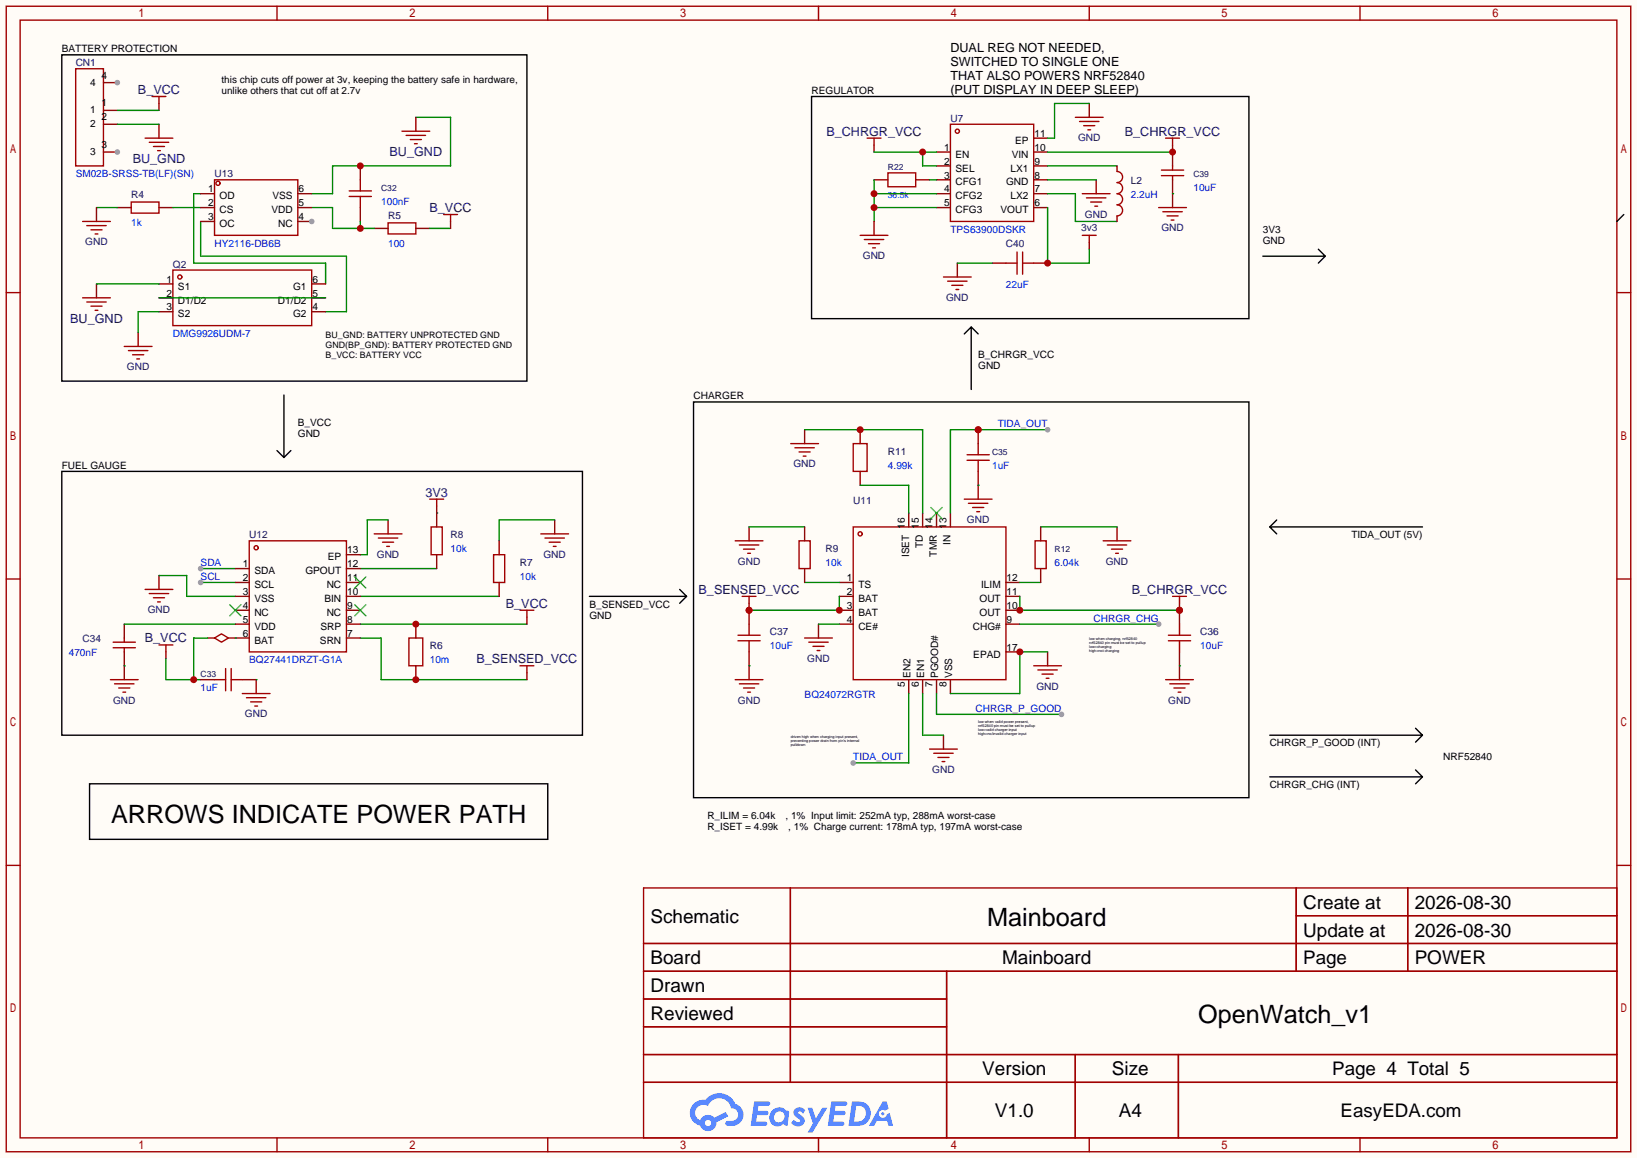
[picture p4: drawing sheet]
<svg xmlns="http://www.w3.org/2000/svg" width="299mm" height="212mm" viewBox="0 0 299 212" stroke-linecap="round" stroke-linejoin="round" font-family="sans-serif">
<defs><g id="words">
<g font-size="4.6">
<text x="20.3" y="150.5">ARROWS INDICATE POWER PATH</text>
<text x="180.6" y="169.4">Mainboard</text>
<text x="219.2" y="187.1">OpenWatch_v1</text>
</g>
<g font-size="3.5">
<text x="238.4" y="166.2">Create at</text>
<text x="258.8" y="166.2">2026-08-30</text>
<text x="119" y="168.8">Schematic</text>
<text x="238.4" y="171.3">Update at</text>
<text x="258.8" y="171.3">2026-08-30</text>
<text x="119" y="176.4">Board</text>
<text x="183.3" y="176.4">Mainboard</text>
<text x="258.8" y="176.4">POWER</text>
<text x="119" y="181.5">Drawn</text>
<text x="119" y="186.6">Reviewed</text>
<text x="179.7" y="196.7">Version</text>
<text x="203.4" y="196.7">Size</text>
<text x="182" y="204.3">V1.0</text>
<text x="204.7" y="204.3">A4</text>
</g>
<g font-size="3.4">
<text x="238.4" y="176.4">Page</text>
<text x="243.7" y="196.7">Page 4 Total 5</text>
<text x="245.3" y="204.3">EasyEDA.com</text>
</g>
<g font-size="2.3">
<text x="173.9" y="9.6">DUAL REG NOT NEEDED,</text>
<text x="173.9" y="12.1">SWITCHED TO SINGLE ONE</text>
<text x="173.9" y="14.7">THAT ALSO POWERS NRF52840</text>
<text x="173.9" y="17.2">(PUT DISPLAY IN DEEP SLEEP)</text>
</g>
<g font-size="2.3" fill="#000080">
<text x="25.2" y="17.2">B_VCC</text>
<text x="24.3" y="29.9">BU_GND</text>
<text x="71.3" y="28.6">BU_GND</text>
<text x="151.2" y="24.8">B_CHRGR_VCC</text>
<text x="205.8" y="24.8">B_CHRGR_VCC</text>
<text x="78.6" y="38.8">B_VCC</text>
<text x="12.8" y="59.1">BU_GND</text>
<text x="77.8" y="90.9">3V3</text>
<text x="92.5" y="111.2">B_VCC</text>
<text x="127.8" y="108.6">B_SENSED_VCC</text>
<text x="207" y="108.6">B_CHRGR_VCC</text>
<text x="26.5" y="117.5">B_VCC</text>
<text x="87.2" y="121.3">B_SENSED_VCC</text>
</g>
<g font-size="1.8">
<text x="11.3" y="9.6">BATTERY PROTECTION</text>
<text x="16.5" y="15.7">4</text>
<text x="18.6" y="14.4">4</text>
<text x="40.5" y="15.1">this chip cuts off power at 3v, keeping the battery safe in hardware,</text>
<text x="40.5" y="17.2">unlike others that cut off at 2.7v</text>
<text x="148.5" y="17.2">REGULATOR</text>
<text x="16.5" y="20.7">1</text>
<text x="16.5" y="23.3">2</text>
<text x="18.6" y="19.5">1</text>
<text x="18.6" y="22">2</text>
<text x="16.5" y="28.4">3</text>
<text x="18.6" y="27.1">3</text>
<text x="172.7" y="27.6">1</text>
<text x="174.8" y="28.9">EN</text>
<text x="185.1" y="28.9">VIN</text>
<text x="185.7" y="26.3">EP</text>
<text x="189.2" y="27.6">10</text>
<text x="189.2" y="25">11</text>
<text x="38.1" y="35.2">1</text>
<text x="54.6" y="35.2">6</text>
<text x="172.7" y="30.1">2</text>
<text x="172.7" y="32.7">3</text>
<text x="172.7" y="35.2">4</text>
<text x="174.8" y="31.4">SEL</text>
<text x="174.8" y="33.9">CFG1</text>
<text x="184.1" y="33.9">GND</text>
<text x="184.9" y="31.4">LX1</text>
<text x="189.2" y="35.2">7</text>
<text x="189.2" y="32.7">8</text>
<text x="189.2" y="30.1">9</text>
<text x="38.1" y="37.7">2</text>
<text x="38.1" y="40.3">3</text>
<text x="40.2" y="36.5">OD</text>
<text x="40.2" y="39">CS</text>
<text x="40.2" y="41.6">OC</text>
<text x="49.6" y="39">VDD</text>
<text x="49.8" y="36.5">VSS</text>
<text x="50.9" y="41.6">NC</text>
<text x="54.6" y="40.3">4</text>
<text x="54.6" y="37.7">5</text>
<text x="172.7" y="37.7">5</text>
<text x="174.8" y="36.5">CFG2</text>
<text x="174.8" y="39">CFG3</text>
<text x="183" y="39">VOUT</text>
<text x="184.9" y="36.5">LX2</text>
<text x="189.2" y="37.7">6</text>
<text x="231" y="42.6">3V3</text>
<text x="231" y="44.6">GND</text>
<text x="30.5" y="51.7">1</text>
<text x="32.6" y="53">S1</text>
<text x="53.6" y="53">G1</text>
<text x="57.1" y="51.7">6</text>
<text x="30.5" y="54.3">2</text>
<text x="30.5" y="56.8">3</text>
<text x="32.6" y="55.5">D1/D2</text>
<text x="32.6" y="58.1">S2</text>
<text x="50.8" y="55.5">D1/D2</text>
<text x="53.6" y="58.1">G2</text>
<text x="57.1" y="56.8">4</text>
<text x="57.1" y="54.3">5</text>
<text x="178.9" y="65.5">B_CHRGR_VCC</text>
<text x="178.9" y="67.5">GND</text>
<text x="54.5" y="77.9">B_VCC</text>
<text x="126.9" y="73.1">CHARGER</text>
<text x="54.5" y="79.9">GND</text>
<text x="11.3" y="85.8">FUEL GAUGE</text>
<text x="63.5" y="101.2">13</text>
<text x="165.5" y="96.8" transform="rotate(-90 165.5 96.8)">16</text>
<text x="166.3" y="101.9" transform="rotate(-90 166.3 101.9)">ISET</text>
<text x="168.1" y="96.8" transform="rotate(-90 168.1 96.8)">15</text>
<text x="168.8" y="100.3" transform="rotate(-90 168.8 100.3)">TD</text>
<text x="170.6" y="96.8" transform="rotate(-90 170.6 96.8)">14</text>
<text x="171.4" y="101.8" transform="rotate(-90 171.4 101.8)">TMR</text>
<text x="173.1" y="96.8" transform="rotate(-90 173.1 96.8)">13</text>
<text x="173.9" y="99.7" transform="rotate(-90 173.9 99.7)">IN</text>
<text x="247.2" y="98.5">TIDA_OUT (5V)</text>
<text x="44.4" y="103.8">1</text>
<text x="44.4" y="106.3">2</text>
<text x="46.5" y="105.1">SDA</text>
<text x="46.5" y="107.6">SCL</text>
<text x="55.9" y="105.1">GPOUT</text>
<text x="59.8" y="107.6">NC</text>
<text x="60" y="102.5">EP</text>
<text x="63.5" y="106.3">11</text>
<text x="63.5" y="103.8">12</text>
<text x="154.9" y="106.3">1</text>
<text x="157" y="107.6">TS</text>
<text x="179.5" y="107.6">ILIM</text>
<text x="184.1" y="106.3">12</text>
<text x="44.4" y="108.9">3</text>
<text x="44.4" y="111.4">4</text>
<text x="44.4" y="113.9">5</text>
<text x="46.5" y="110.1">VSS</text>
<text x="46.5" y="112.7">NC</text>
<text x="59.4" y="110.1">BIN</text>
<text x="59.8" y="112.7">NC</text>
<text x="63.5" y="113.9">8</text>
<text x="63.5" y="111.4">9</text>
<text x="63.5" y="108.9">10</text>
<text x="107.8" y="111.2">B_SENSED_VCC</text>
<text x="107.8" y="113.2">GND</text>
<text x="154.9" y="108.9">2</text>
<text x="154.9" y="111.4">3</text>
<text x="154.9" y="113.9">4</text>
<text x="157" y="110.1">BAT</text>
<text x="157" y="112.7">BAT</text>
<text x="179.2" y="112.7">OUT</text>
<text x="179.2" y="110.1">OUT</text>
<text x="184.1" y="113.9">9</text>
<text x="184.1" y="111.4">10</text>
<text x="184.1" y="108.9">11</text>
<text x="44.4" y="116.5">6</text>
<text x="46.5" y="115.2">VDD</text>
<text x="46.5" y="117.8">BAT</text>
<text x="58.5" y="117.8">SRN</text>
<text x="58.6" y="115.2">SRP</text>
<text x="63.5" y="116.5">7</text>
<text x="157" y="115.2">CE#</text>
<text x="178" y="115.2">CHG#</text>
<text x="184.1" y="119">17</text>
<text x="165.5" y="125.7" transform="rotate(-90 165.5 125.7)">5</text>
<text x="166.5" y="124.1" transform="rotate(-90 166.5 124.1)">EN2</text>
<text x="168.1" y="125.7" transform="rotate(-90 168.1 125.7)">6</text>
<text x="169.1" y="124.1" transform="rotate(-90 169.1 124.1)">EN1</text>
<text x="170.6" y="125.7" transform="rotate(-90 170.6 125.7)">7</text>
<text x="171.6" y="124.1" transform="rotate(-90 171.6 124.1)">PGOOD#</text>
<text x="173.1" y="125.7" transform="rotate(-90 173.1 125.7)">8</text>
<text x="174.2" y="124.1" transform="rotate(-90 174.2 124.1)">VSS</text>
<text x="178.1" y="120.3">EPAD</text>
<text x="232.3" y="136.6">CHRGR_P_GOOD (INT)</text>
<text x="264" y="139.1">NRF52840</text>
<text x="129.4" y="149.8">R_ILIM = 6.04k</text>
<text x="143.7" y="149.8">, 1% Input limit: 252mA typ, 288mA worst-case</text>
<text x="232.3" y="144.2">CHRGR_CHG (INT)</text>
<text x="129.4" y="151.8">R_ISET = 4.99k</text>
<text x="144.2" y="151.8">, 1% Charge current: 178mA typ, 197mA worst-case</text>
</g>
<g font-size="1.8" fill="#000080">
<text x="13.8" y="12.1">CN1</text>
<text x="173.9" y="22.3">U7</text>
<text x="197.2" y="25.8">GND</text>
<text x="39.2" y="32.4">U13</text>
<text x="206.9" y="33.7">L2</text>
<text x="24" y="36.2">R4</text>
<text x="71" y="40.1">R5</text>
<text x="198.5" y="39.8">GND</text>
<text x="15.6" y="44.9">GND</text>
<text x="157.8" y="47.4">GND</text>
<text x="184" y="45.1">C40</text>
<text x="197.8" y="42.3">3v3</text>
<text x="212.4" y="42.3">GND</text>
<text x="31.6" y="48.9">Q2</text>
<text x="173.1" y="55">GND</text>
<text x="23.2" y="67.7">GND</text>
<text x="162.4" y="83.2">R11</text>
<text x="145.1" y="85.5">GND</text>
<text x="156.1" y="92.1">U11</text>
<text x="176.9" y="95.7">GND</text>
<text x="45.6" y="98.5">U12</text>
<text x="82.4" y="98.5">R8</text>
<text x="151" y="101">R9</text>
<text x="68.9" y="102">GND</text>
<text x="95.1" y="103.6">R7</text>
<text x="99.4" y="102">GND</text>
<text x="135" y="103.3">GND</text>
<text x="202.3" y="103.3">GND</text>
<text x="27" y="112.2">GND</text>
<text x="15.1" y="117.5">C34</text>
<text x="78.6" y="118.8">R6</text>
<text x="140.8" y="116.3">C37</text>
<text x="219.6" y="116.3">C36</text>
<text x="147.7" y="121.1">GND</text>
<text x="20.7" y="128.7">GND</text>
<text x="44.8" y="131.2">GND</text>
<text x="135" y="128.7">GND</text>
<text x="189.6" y="126.2">GND</text>
<text x="213.7" y="128.7">GND</text>
<text x="170.5" y="141.4">GND</text>
</g>
<g font-size="1.8" fill="#00f">
<text x="13.8" y="32.4">SM02B-SRSS-TB(LF)(SN)</text>
<text x="218.3" y="35">10uF</text>
<text x="24" y="41.3">1k</text>
<text x="69.7" y="37.5">100nF</text>
<text x="206.9" y="36.2">2.2uH</text>
<text x="39.2" y="45.1">HY2116-DB6B</text>
<text x="71" y="45.1">100</text>
<text x="173.9" y="42.6">TPS63900DSKR</text>
<text x="184" y="52.8">22uF</text>
<text x="31.6" y="61.6">DMG9926UDM-7</text>
<text x="182.5" y="78.2">TIDA_OUT</text>
<text x="162.4" y="85.8">4.99k</text>
<text x="181.5" y="85.8">1uF</text>
<text x="82.4" y="101">10k</text>
<text x="36.7" y="103.6">SDA</text>
<text x="36.7" y="106.1">SCL</text>
<text x="95.1" y="106.1">10k</text>
<text x="151" y="103.6">10k</text>
<text x="192.9" y="103.6">6.04k</text>
<text x="200.1" y="113.7">CHRGR_CHG</text>
<text x="140.8" y="118.8">10uF</text>
<text x="219.6" y="118.8">10uF</text>
<text x="12.6" y="120.1">470nF</text>
<text x="45.6" y="121.3">BQ27441DRZT-G1A</text>
<text x="78.6" y="121.3">10m</text>
<text x="36.7" y="126.4">1uF</text>
<text x="147.2" y="127.7">BQ24072RGTR</text>
<text x="178.5" y="130.2">CHRGR_P_GOOD</text>
<text x="156.1" y="139.1">TIDA_OUT</text>
</g>
<g font-size="1.6" fill="#000080">
<text x="69.7" y="35">C32</text>
<text x="162.4" y="31.2">R22</text>
<text x="218.3" y="32.4">C39</text>
<text x="181.5" y="83.2">C35</text>
<text x="192.9" y="101">R12</text>
<text x="36.7" y="123.9">C33</text>
</g>
<text font-size="1.6" fill="#00f" x="162.4" y="36.2">36.5k</text>
<g font-size="1.6">
<text x="59.6" y="61.9">BU_GND: BATTERY UNPROTECTED GND</text>
<text x="59.6" y="63.7">GND(BP_GND): BATTERY PROTECTED GND</text>
<text x="59.6" y="65.5">B_VCC: BATTERY VCC</text>
</g>
<g font-size=".7">
<text x="199.3" y="117">low when charging, nrf52840</text>
<text x="199.3" y="117.8">nrf52840 pin must be set to pullup</text>
<text x="199.3" y="118.5">low=charging</text>
<text x="199.3" y="119.3">high=not charging</text>
<text x="144.7" y="135">driven high when charging input present,</text>
<text x="144.7" y="135.8">preventing power drain from pin's internal</text>
<text x="144.7" y="136.6">pulldown</text>
<text x="178.9" y="132.3">low when valid power present,</text>
<text x="178.9" y="133">nrf52840 pin must be set to pullup</text>
<text x="178.9" y="133.8">low=valid charger input</text>
<text x="178.9" y="134.5">high=no/invalid charger input</text>
</g>
</g></defs>
<path d="M0 0h299.5v211.8h-299.5z" fill="#fffcf7"/>
<g fill="none" stroke="#a10000" stroke-width=".25">
<path d="M1.1 1.1h297.2v209.6h-297.2zM3.7 3.7h292.1v204.5h-292.1zM50.7 1.1v2.6M100.2 1.1v2.6M149.7 1.1v2.6M199.3 1.1v2.6M248.8 1.1v2.6M1.1 53.5h2.6M295.8 53.5h2.5M1.1 105.9h2.6M295.8 105.9h2.5M1.1 158.3h2.6"/>
<path d="M295.8 158.3h2.5M117.7 162.4h178.1v45.8h-178.1zM117.7 172.6h178.1M117.7 177.7h178.1M144.6 162.4v35.6M173.2 177.7v30.5M237.1 162.4v15.3M237.1 167.5h58.7M257.5 162.4v15.3M117.7 182.8h55.5M117.7 192.9h178.1M117.7 187.8h55.5"/>
<path d="M117.7 198h178.1M196.7 192.9v15.3M215.6 192.9v15.3M50.7 208.2v2.5M100.2 208.2v2.5M149.7 208.2v2.5M199.3 208.2v2.5M248.8 208.2v2.5"/>
</g>
<g fill="#5487ff">
<path d="M145.5 202.8a1.3 1.3 0 0 1 1.8 .3l-.4 .6a.54 .54 0 0 0-.9-.2l.1 .2a1.58 1.58 0 0 1 1.1 1.6 1.43 1.43 0 0 1-2.5 .1l.5-.6a.64 .64 0 0 0 .5 .5 .64 .64 0 0 0 .7-.3l-.2-.2a1.6 1.6 0 0 1-1-1.6z"/>
<path d="M147.7 202.7h.9l.7 1.9 1.1-1.9h.9l-2.7 4.5h-.9l1-1.7z"/>
<path d="M138 201.5h1.6a1.31 1.31 0 0 1 1.2 .2 .4 .4 0 0 1-.3 .6h-1.8l-.1 .9h1.6a.4 .4 0 0 1 .4 .4 .4 .4 0 0 1-.4 .4h-1.7l-.2 1.2h.8a1.23 1.23 0 0 1 1.2 .2 .39 .39 0 0 1-.3 .6h-2.7z"/>
<path d="M152.1 201.5h1.6a1.32 1.32 0 0 1 1.3 .2 .39 .39 0 0 1-.4 .6h-1.7l-.2 .9h1.7a.4 .4 0 0 1 .3 .4 .4 .4 0 0 1-.4 .4h-1.7l-.2 1.2h.8a1.23 1.23 0 0 1 1.2 .2 .39 .39 0 0 1-.3 .6h-2.7z"/>
<path d="M161.5 201.5h.7l.4 1.3-.7 .4a.75 .75 0 0 0-1.1 .3 .75 .75 0 0 0 .5 1 .75 .75 0 0 0 .9-.6l.6-.3 .6 2.4h-.9l-.2-1h-1.9l-.5 1h-.9z"/>
<path d="M155.9 201.5l-.7 4.5h1.5a2.27 2.27 0 0 0 2.6-2.3 2.27 2.27 0 0 0-2.7-2.2zM156.6 202.3a1.5 1.5 0 0 1 1.8 1.5 1.5 1.5 0 0 1-1.9 1.4h-.3z"/>
<path d="M141.3 203.1a1.62 1.62 0 0 0-.4 2.1 1.62 1.62 0 0 0 2 .7l.4-.3 .3 .3 .5 .1 .3-2.5-.2-.3h-.4a1.58 1.58 0 0 0-2.5-.1zM141.9 203.6a.99 .99 0 0 1 1.6 .3 .99 .99 0 0 1-.9 1.4 .94 .94 0 0 1-1-.5 .94 .94 0 0 1 .3-1.2z"/>
<path d="M126.9 201.9a2.37 2.37 0 0 0 1.2 4 1.54 1.54 0 0 0 1.7 1 1.54 1.54 0 0 0 1.3-1.6l2.1-1.1-.5-.8-2 1.1a1.57 1.57 0 0 0-2.6 .4 1.5 1.5 0 0 1-.8-2.1 1.5 1.5 0 0 1 2.2-.5 2.23 2.23 0 0 1 2.3-1.4 2.23 2.23 0 0 1 2 1.8 1.16 1.16 0 0 1 1.2 1.1 1.16 1.16 0 0 1-1 1.3h-.7a.47 .47 0 0 0-.6 .3 .47 .47 0 0 0 .4 .6 2.23 2.23 0 0 0 2.3-.7 2.23 2.23 0 0 0 .4-2.3 2.16 2.16 0 0 0-1.3-1.1 3.2 3.2 0 0 0-5.4-.7l-1.2 .1zM129 205.4a.58 .58 0 0 1 1.1 0 .58 .58 0 0 1-1.1 0z"/>
<circle cx="161.5" cy="203.8" r=".28"/>
</g>
<g fill="none" stroke="#a10000" stroke-width=".25">
<path d="M24 37h5.1v2h-5.1zM63.9 35.9h4M63.9 34.9h4M65.9 32.9v2M65.9 35.9v2.1M71 40.8h5.1v2h-5.1zM156.1 96.4h27.9v27.9h-27.9z"/>
<circle cx="157.4" cy="97.7" r=".38"/>
</g>
<g fill="none" stroke="#870000" stroke-width=".25">
<path d="M21.5 38h2.5M29.1 38h2.5M65.9 30.4v2.5M65.9 38v2.5M68.5 41.8h2.5M76.1 41.8h2.5M166.2 93.9v2.5M168.8 93.9v2.5M171.3 93.9v2.5M173.9 93.9v2.5M153.5 106.6h2.6M153.5 109.1h2.6"/>
<path d="M153.5 111.6h2.6M153.5 114.2h2.6M184 106.6h2.6M184 109.1h2.6M184 111.6h2.6M184 114.2h2.6M184 119.3h2.6M166.2 124.3v2.6M168.8 124.3v2.6M171.3 124.3v2.6M173.9 124.3v2.6"/>
</g>
<path d="M170.3 92.8l2 2.1M172.3 92.8l-2 2.1" fill="none" stroke="#3c3" stroke-width=".25"/>
<path d="M17.7 38h3.8M31.6 38h5.1M36.7 35.4h-1.3v12.7h24.2v3.8M76.1 21.5h6.3v8.9h-21.6v5h-3.8M36.7 40.5v6.4h26.7v10.1h-3.8" fill="none" stroke="#008700" stroke-width=".25"/>
<circle cx="65.9" cy="30.4" r=".63" fill="#c00"/>
<path d="M57 38h3.8v3.8h7.7M65.9 40.5v1.3" fill="none" stroke="#008700" stroke-width=".25"/>
<circle cx="65.9" cy="41.8" r=".63" fill="#c00"/>
<path d="M78.6 41.8h3.8M71 95.1h-3.8v6.4h-1.3M36.7 104h6.4" fill="none" stroke="#008700" stroke-width=".25"/>
<path d="M29.1 18.9v1.3M17.7 38v2.5M29.1 22.7v2.6M76.1 21.5v2.5M17.7 51.9v2.6M82.4 40.5v1.3M25.3 60.8v2.6M71 95.1v2.6M29.1 105.3v2.5M76.1 114.2v2.5M76.1 121.8v2.5" fill="none" stroke="#870000" stroke-width=".25"/>
<g fill="none" stroke="#a10000" stroke-width=".25">
<path d="M27.8 17.7h2.6M29.1 17.7v1.2M26.5 25.3h5.1M27.3 26h3.6M28.1 26.8h2M28.8 27.6h.5M73.5 24h5.1M74.3 24.8h3.6M75.1 25.5h2M75.8 26.3h.5M81.2 39.2h2.5M82.4 39.2v1.3"/>
<path d="M15.1 40.5h5.1M15.1 54.5h5.1M15.9 41.3h3.5M15.9 55.2h3.5M16.6 42h2.1M16.6 56h2.1M17.4 42.8h.5M17.4 56.8h.5M22.7 63.4h5.1M23.5 64.1h3.6M24.3 64.9h2M25 65.7h.5"/>
<path d="M68.5 97.7h5M69.2 98.4h3.6M70 99.2h2M70.7 99.9h.5M26.5 107.8h5.1M27.3 108.6h3.6M28.1 109.3h2M28.8 110.1h.5M74.8 116.7h2.5v5.1h-2.5z"/>
</g>
<path d="M11.3 10h85.1v59.7h-85.1z" fill="none" stroke="#000" stroke-width=".25"/>
<circle cx="36.7" cy="104" r=".51" fill="#999"/>
<path d="M36.7 106.6h6.4" fill="none" stroke="#008700" stroke-width=".25"/>
<circle cx="36.7" cy="106.6" r=".51" fill="#999"/>
<path d="M79.9 92.6v1.3M101.5 95.1v2.6M22.7 114.2v2.5M22.7 119.3v5M38 116.7h1.2M41.8 116.7h1.3M46.9 124.3v2.6" fill="none" stroke="#870000" stroke-width=".25"/>
<g fill="none" stroke="#a10000" stroke-width=".25">
<path d="M78.6 91.3h2.6M79.9 91.3v1.3M98.9 97.7h5.1M99.7 98.4h3.6M100.5 99.2h2M101.2 99.9h.5M20.7 118.5h4.1M20.7 117.5h4.1M22.7 116.7v.8M22.7 118.5v.8M39.2 116.7l1.3-.7 1.3 .7-1.3 .8zM20.2 124.3h5.1"/>
<path d="M21 125.1h3.5M21.7 125.9h2M22.5 126.6h.5M44.3 126.9h5.1M45.1 127.6h3.5M45.8 128.4h2.1M46.6 129.2h.5"/>
</g>
<path d="M79.9 93.9h.1M101.5 95.1h-10.2v3.8M22.7 114.2h20.4M29.1 105.3h5.1v3.8h8.9M65.9 109.1h25.4M65.9 114.2h30.5M65.9 104h14M22.7 121.8h.1" fill="none" stroke="#008700" stroke-width=".25"/>
<circle cx="76.1" cy="114.2" r=".63" fill="#c00"/>
<path d="M65.9 116.7h3.8v7.6h26.7" fill="none" stroke="#008700" stroke-width=".25"/>
<circle cx="76.1" cy="124.3" r=".63" fill="#c00"/>
<path d="M51.9 72.3v11.4M11.3 86.2h95.3v48.3h-95.3zM50.7 82.4l1.2 1.3 1.3-1.3" fill="none" stroke="#000" stroke-width=".25"/>
<path d="M153.5 109.1v2.5h-16.5" fill="none" stroke="#008700" stroke-width=".25"/>
<g fill="#c00">
<circle cx="137" cy="111.6" r=".63"/>
<circle cx="153.5" cy="111.6" r=".63"/>
</g>
<path d="M147.2 78.6v2.6M137 96.4v2.5M149.7 114.2v2.5" fill="none" stroke="#870000" stroke-width=".25"/>
<path d="M134.5 98.9h5.1M135.3 99.7h3.5M144.7 81.2h5M145.4 81.9h3.6M146.2 82.7h2M146.9 83.4h.5M136 100.5h2M136.8 101.2h.5M147.2 116.7h5.1M148 117.5h3.5M148.7 118.2h2M149.5 119h.5" fill="none" stroke="#a10000" stroke-width=".25"/>
<path d="M147.2 78.6h21.6v15.3M191.6 78.6h-17.7v15.3M137 96.4h10.2M147.2 106.6h6.3M149.7 114.2h3.8" fill="none" stroke="#008700" stroke-width=".25"/>
<circle cx="178.9" cy="78.6" r=".63" fill="#c00"/>
<circle cx="191.6" cy="78.6" r=".51" fill="#999"/>
<path d="M190.4 96.4h13.9M186.6 106.6h3.8M186.6 109.1v2.5h29.2" fill="none" stroke="#008700" stroke-width=".25"/>
<path d="M204.3 96.4v2.5" fill="none" stroke="#870000" stroke-width=".25"/>
<path d="M201.8 98.9h5.1M202.6 99.7h3.5M203.3 100.5h2.1M204.1 101.2h.5" fill="none" stroke="#a10000" stroke-width=".25"/>
<g fill="#c00">
<circle cx="186.6" cy="111.6" r=".63"/>
<circle cx="215.8" cy="111.6" r=".63"/>
</g>
<path d="M191.6 119.3v2.5" fill="none" stroke="#870000" stroke-width=".25"/>
<path d="M189.1 121.8h5.1M189.9 122.6h3.5M190.6 123.3h2.1M191.4 124.1h.5" fill="none" stroke="#a10000" stroke-width=".25"/>
<path d="M191.6 119.3h-5v7.6h-12.7" fill="none" stroke="#008700" stroke-width=".25"/>
<circle cx="186.6" cy="119.3" r=".63" fill="#c00"/>
<path d="M172.6 134.5v2.5" fill="none" stroke="#870000" stroke-width=".25"/>
<path d="M170.1 137h5M170.8 137.8h3.6M171.6 138.6h2M172.3 139.3h.5" fill="none" stroke="#a10000" stroke-width=".25"/>
<path d="M171.3 126.9v3.8h22.9" fill="none" stroke="#008700" stroke-width=".25"/>
<circle cx="194.2" cy="130.7" r=".51" fill="#999"/>
<path d="M186.6 114.2h25.4" fill="none" stroke="#008700" stroke-width=".25"/>
<circle cx="212" cy="114.2" r=".51" fill="#999"/>
<path d="M178.9 88.8v2.5M30.4 119.3v1.2M137 121.8v2.5M215.8 121.8v2.5" fill="none" stroke="#870000" stroke-width=".25"/>
<g fill="none" stroke="#a10000" stroke-width=".25">
<path d="M176.4 91.3h5.1M177.2 92.1h3.5M177.9 92.8h2.1M178.7 93.6h.5M29.1 118h2.5M30.4 118v1.3M134.5 124.3h5.1M135.3 125.1h3.5M136 125.9h2M136.8 126.6h.5M213.2 124.3h5.1M214 125.1h3.6"/>
<path d="M214.8 125.9h2M215.5 126.6h.5"/>
</g>
<g fill="none" stroke="#000" stroke-width=".25">
<path d="M297.1 39.2l-1.3 1.3M177.7 59.8l1.2 1.3M241.2 45.6l1.2 1.3h-11.4M242.4 46.9l-1.2 1.2M126.9 73.5h101.6v72.4h-101.6zM176.4 61.1l1.3-1.3v11.4M233.6 95.1l-1.3 1.3M260.2 96.4h-27.9l1.3 1.3M124.3 107.8l1.3 1.3h-17.8M125.6 109.1l-1.3 1.3M259 133.2l1.2 1.3h-27.9M260.2 134.5l-1.2 1.3"/>
<path d="M16.4 143.4h83.8v10.1h-83.8zM259 140.8l1.2 1.3h-27.9M260.2 142.1l-1.2 1.3"/>
</g>
<path d="M38 116.7h-2.6v7.6M30.4 120.5v3.8h6.3" fill="none" stroke="#008700" stroke-width=".25"/>
<circle cx="35.4" cy="124.3" r=".63" fill="#c00"/>
<path d="M159.9 26.5v1.3M214.5 26.5v1.3M96.4 112.9v1.3M137 110.4v1.2M215.8 110.4v3.8M215.8 119.3v2.5M96.4 123.1v1.2" fill="none" stroke="#870000" stroke-width=".25"/>
<g fill="none" stroke="#a10000" stroke-width=".25">
<path d="M158.6 25.3h2.6M159.9 25.3v1.2M213.2 25.3h2.6M214.5 25.3v1.2M95.1 111.6h2.6M96.4 111.6v1.3M135.8 109.1h2.5M137 109.1v1.3M213.7 117.2h4.1M213.7 116.2h4.1M214.5 109.1h2.5M215.8 109.1v1.3"/>
<path d="M215.8 114.2v2M95.1 121.8h2.6M96.4 121.8v1.3"/>
</g>
<circle cx="215.8" cy="111.6" r=".63" fill="#c00"/>
<path d="M135 117.2h4.1M135 116.2h4.1M137 114.2v2M215.8 117.2v2.1" fill="none" stroke="#a10000" stroke-width=".25"/>
<path d="M215.8 121.8h.1" fill="none" stroke="#008700" stroke-width=".25"/>
<path d="M137 111.6v2.6M137 119.3v2.5" fill="none" stroke="#870000" stroke-width=".25"/>
<circle cx="137" cy="111.6" r=".63" fill="#c00"/>
<g fill="none" stroke="#a10000" stroke-width=".25">
<path d="M196.7 21.5h5.1M197.5 22.2h3.5M198 35.4h5.1M198.2 23h2.1M198.8 36.2h3.5M199 23.7h.5M199.5 37h2M200.3 37.7h.5M212 38h5M212.7 38.7h3.6M213.5 39.5h2M172.6 50.7h5.1"/>
<path d="M173.4 51.4h3.5M174.1 52.2h2M174.9 53h.5M198 43.1h2.5M199.3 43.1v1.2M214.2 40.3h.6M137 117.2v2.1"/>
</g>
<path d="M137 121.8h.1M166.2 126.9v12.7h-10.1M168.8 126.9v7.6h3.8" fill="none" stroke="#008700" stroke-width=".25"/>
<path d="M199.3 18.9v2.6M200.5 32.9v2.5M214.5 35.4v2.6M175.1 48.1v2.6M199.3 44.3v1.3" fill="none" stroke="#870000" stroke-width=".25"/>
<path d="M148.5 17.7h80v40.6h-80z" fill="none" stroke="#000" stroke-width=".25"/>
<circle cx="156.1" cy="139.6" r=".51" fill="#999"/>
<path d="M156.1 81.2h2.5v5h-2.5zM189.4 98.9h2v5.1h-2z" fill="none" stroke="#a10000" stroke-width=".25"/>
<path d="M157.4 78.6v2.6M190.4 96.4v2.5M190.4 104v2.6" fill="none" stroke="#870000" stroke-width=".25"/>
<circle cx="157.4" cy="78.6" r=".63" fill="#c00"/>
<path d="M178.9 78.6v2.6M79.9 93.9v2.5M91.3 98.9v2.6M147.2 96.4v2.5M157.4 86.2v2.6M178.9 86.2v2.6M79.9 101.5v2.5M91.3 106.6v2.5M147.2 104v2.6M36.7 124.3h2.5M44.3 124.3h2.6" fill="none" stroke="#870000" stroke-width=".25"/>
<path d="M157.4 88.8h8.8v5.1" fill="none" stroke="#008700" stroke-width=".25"/>
<path d="M78.9 96.4h2v5.1h-2zM146.2 98.9h2v5.1h-2zM176.9 84.2h4.1M176.9 83.2h4.1M178.9 81.2v2M90.3 101.5h2v5.1h-2zM39.2 124.3h2.1M41.3 122.3v4.1M42.3 122.3v4.1M42.3 124.3h2" fill="none" stroke="#a10000" stroke-width=".25"/>
<circle cx="178.9" cy="78.6" r=".63" fill="#c00"/>
<path d="M13.8 12.6h5.1v17.8h-5.1zM178.9 84.2v2" fill="none" stroke="#a10000" stroke-width=".25"/>
<path d="M178.9 88.8h.1M46.9 124.3h.1" fill="none" stroke="#008700" stroke-width=".25"/>
<path d="M18.9 20.2h2.6M18.9 22.7h2.6M18.9 27.8h2.6" fill="none" stroke="#870000" stroke-width=".25"/>
<circle cx="21.5" cy="27.8" r=".51" fill="#999"/>
<path d="M18.9 15.1h2.6" fill="none" stroke="#870000" stroke-width=".25"/>
<circle cx="21.5" cy="15.1" r=".51" fill="#999"/>
<path d="M21.5 20.2h7.6M21.5 22.7h7.6M159.9 32.9v7.6M159.9 35.4h11.4M159.9 38h11.4M170.1 32.9h1.2M191.6 32.9h8.9M191.6 38v10.1h7.7v-2.5" fill="none" stroke="#008700" stroke-width=".25"/>
<g fill="none" stroke="#a10000" stroke-width=".25">
<path d="M162.4 31.6h5.1v2.6h-5.1zM173.9 22.7h15.2v17.8h-15.2z"/>
<circle cx="175.1" cy="24" r=".38"/>
</g>
<g fill="none" stroke="#870000" stroke-width=".25">
<path d="M159.9 32.9h2.5M167.5 32.9h2.6M171.3 27.8h2.6M171.3 30.4h2.6M171.3 32.9h2.6M171.3 35.4h2.6M171.3 38h2.6M189.1 27.8h2.5M189.1 30.4h2.5M189.1 32.9h2.5M189.1 35.4h2.5M189.1 38h2.5"/>
<path d="M189.1 25.3h2.5"/>
</g>
<g fill="#c00">
<circle cx="159.9" cy="35.4" r=".63"/>
<circle cx="159.9" cy="38" r=".63"/>
</g>
<path d="M159.9 40.5v2.6" fill="none" stroke="#870000" stroke-width=".25"/>
<path d="M157.4 43.1h5M158.1 43.8h3.6M158.9 44.6h2M159.6 45.3h.5" fill="none" stroke="#a10000" stroke-width=".25"/>
<path d="M159.9 27.8h11.4M168.8 27.8v2.6h2.5M191.6 27.8h22.9" fill="none" stroke="#008700" stroke-width=".25"/>
<circle cx="168.8" cy="27.8" r=".63" fill="#c00"/>
<path d="M191.6 35.4h5.1v5.1h7.6M191.6 30.4h12.7" fill="none" stroke="#008700" stroke-width=".25"/>
<path d="M204.3 30.4v1M204.3 39.5v1M214.5 27.8v2.6M214.5 32.9v2.5" fill="none" stroke="#870000" stroke-width=".25"/>
<path d="M204.3 31.4a1.02 1.02 0 0 1 1.1 1 1.02 1.02 0 0 1-1.1 1 1.02 1.02 0 0 1 1.1 1 1.02 1.02 0 0 1-1.1 1 1.02 1.02 0 0 1 1.1 1 1.02 1.02 0 0 1-1.1 1.1 1.02 1.02 0 0 1 1.1 1 1.02 1.02 0 0 1-1.1 1M212.5 32.1h4M212.5 31.1h4" fill="none" stroke="#a10000" stroke-width=".25"/>
<circle cx="214.5" cy="27.8" r=".63" fill="#c00"/>
<path d="M214.5 30.4v.7M214.5 32.1v.8M187.1 46.1v4.1" fill="none" stroke="#a10000" stroke-width=".25"/>
<path d="M214.5 35.4h.1" fill="none" stroke="#008700" stroke-width=".25"/>
<path d="M189.1 48.1h2.5" fill="none" stroke="#870000" stroke-width=".25"/>
<circle cx="191.6" cy="48.1" r=".63" fill="#c00"/>
<g fill="none" stroke="#a10000" stroke-width=".25">
<path d="M39.2 32.9h15.3v10.2h-15.3zM184 48.1h2.1M186.1 46.1v4.1M187.1 48.1h2"/>
<circle cx="39.9" cy="33.5" r=".38"/>
</g>
<path d="M36.7 35.4h2.5M36.7 38h2.5M36.7 40.5h2.5M54.5 40.5h2.5M181.5 48.1h2.5" fill="none" stroke="#870000" stroke-width=".25"/>
<path d="M199.3 18.9h-6.4v6.4h-1.3M175.1 48.1h6.4" fill="none" stroke="#008700" stroke-width=".25"/>
<circle cx="57" cy="40.5" r=".51" fill="#999"/>
<g fill="none" stroke="#870000" stroke-width=".25">
<path d="M54.5 38h2.5M54.5 35.4h2.5M29.1 51.9h2.5M29.1 54.5h2.5M29.1 57h2.5M57 51.9h2.6M57 54.5h2.6M57 57h2.6M43.1 104h2.5M43.1 106.6h2.5M43.1 109.1h2.5M43.1 111.6h2.5"/>
<path d="M43.1 114.2h2.5M43.1 116.7h2.5M63.4 104h2.5M63.4 106.6h2.5M63.4 109.1h2.5M63.4 111.6h2.5M63.4 114.2h2.5M63.4 116.7h2.5M63.4 101.5h2.5"/>
</g>
<g fill="none" stroke="#a10000" stroke-width=".25">
<path d="M31.6 49.4h25.4v10.2h-25.4zM45.6 98.9h17.8v20.4h-17.8z"/>
<circle cx="32.9" cy="50.7" r=".38"/>
<circle cx="46.9" cy="100.2" r=".38"/>
</g>
<path d="M42 110.6l2.1 2M44.1 110.6l-2.1 2M64.9 110.6l2 2M64.9 105.5l2 2.1M66.9 110.6l-2 2M66.9 105.5l-2 2.1" fill="none" stroke="#3c3" stroke-width=".25"/>
<path d="M17.7 51.9h11.4M29.1 57h-3.8v3.8M29.1 54.5h30.5M43.1 116.7h.1" fill="none" stroke="#008700" stroke-width=".25"/>
<use href="#words"/>
</svg>
